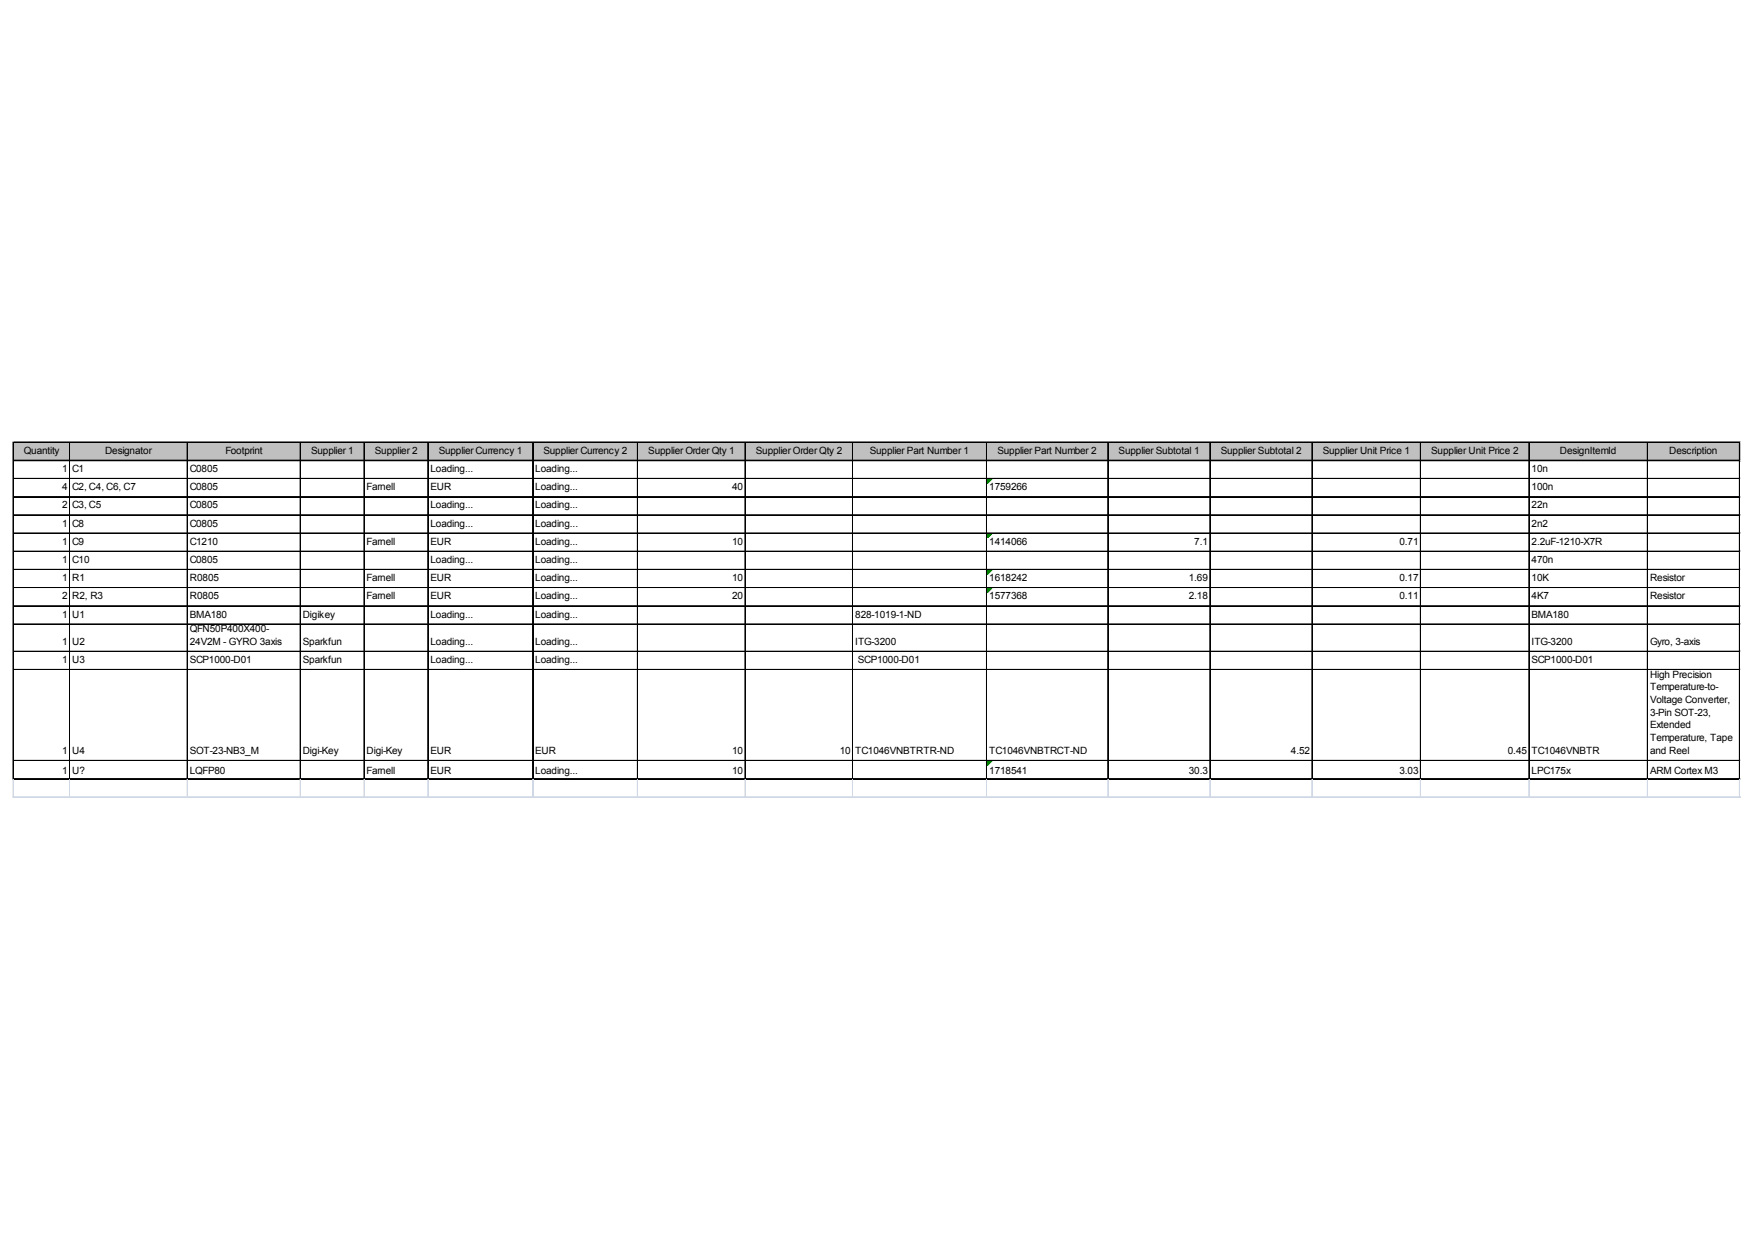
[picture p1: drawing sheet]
<svg xmlns="http://www.w3.org/2000/svg" width="297mm" height="210mm" viewBox="0 0 297 210" stroke-linecap="round" stroke-linejoin="round" font-family="sans-serif">
<defs><g id="words">
<g font-size="1.7">
<text x="4" y="76.7">Quantity</text>
<text x="17.8" y="76.7">Designator</text>
<text x="38.1" y="76.7">Footprint</text>
<text x="52.6" y="76.7">Supplier 1</text>
<text x="63.4" y="76.7">Supplier 2</text>
<text x="74.2" y="76.7">SupplierCurrency 1</text>
<text x="91.9" y="76.7">SupplierCurrency 2</text>
<text x="109.6" y="76.7">Supplier Order Qty 1</text>
<text x="127.8" y="76.7">Supplier Order Qty 2</text>
<text x="147" y="76.7">Supplier Part Number 1</text>
<text x="168.6" y="76.7">Supplier Part Number 2</text>
<text x="189.1" y="76.7">Supplier Subtotal 1</text>
<text x="206.4" y="76.7">Supplier Subtotal 2</text>
<text x="223.6" y="76.7">Supplier Unit Price 1</text>
<text x="242" y="76.7">Supplier Unit Price 2</text>
<text x="263.7" y="76.7">DesignItemId</text>
<text x="282.2" y="76.7">Description</text>
<text x="10.5" y="79.8">1</text>
<text x="10.5" y="82.8">4</text>
<text x="12.2" y="79.8">C1</text>
<text x="12.2" y="82.8">C2, C4, C6, C7</text>
<text x="32.1" y="79.8">C0805</text>
<text x="32.1" y="82.8">C0805</text>
<text x="62" y="82.8">Farnell</text>
<text x="72.8" y="79.8">Loading...</text>
<text x="72.8" y="82.8">EUR</text>
<text x="90.5" y="79.8">Loading...</text>
<text x="90.5" y="82.8">Loading...</text>
<text x="123.8" y="82.8">40</text>
<text x="167.2" y="82.8">1759266</text>
<text x="258.9" y="79.8">10n</text>
<text x="258.9" y="82.8">100n</text>
<text x="10.5" y="85.9">2</text>
<text x="10.5" y="89">1</text>
<text x="12.2" y="85.9">C3, C5</text>
<text x="12.2" y="89">C8</text>
<text x="32.1" y="85.9">C0805</text>
<text x="32.1" y="89">C0805</text>
<text x="72.8" y="85.9">Loading...</text>
<text x="72.8" y="89">Loading...</text>
<text x="90.5" y="85.9">Loading...</text>
<text x="90.5" y="89">Loading...</text>
<text x="258.9" y="85.9">22n</text>
<text x="258.9" y="89">2n2</text>
<text x="10.5" y="92.1">1</text>
<text x="10.5" y="95.1">1</text>
<text x="12.2" y="92.1">C9</text>
<text x="12.2" y="95.1">C10</text>
<text x="32.1" y="92.1">C1210</text>
<text x="32.1" y="95.1">C0805</text>
<text x="62" y="92.1">Farnell</text>
<text x="72.8" y="92.1">EUR</text>
<text x="72.8" y="95.1">Loading...</text>
<text x="90.5" y="92.1">Loading...</text>
<text x="90.5" y="95.1">Loading...</text>
<text x="123.8" y="92.1">10</text>
<text x="167.2" y="92.1">1414066</text>
<text x="201.9" y="92.1">7.1</text>
<text x="236.6" y="92.1">0.71</text>
<text x="258.9" y="92.1">2.2uF-1210-X7R</text>
<text x="258.9" y="95.1">470n</text>
<text x="10.5" y="98.2">1</text>
<text x="10.5" y="101.3">2</text>
<text x="12.2" y="98.2">R1</text>
<text x="12.2" y="101.3">R2, R3</text>
<text x="32.1" y="98.2">R0805</text>
<text x="32.1" y="101.3">R0805</text>
<text x="62" y="98.2">Farnell</text>
<text x="62" y="101.3">Farnell</text>
<text x="72.8" y="98.2">EUR</text>
<text x="72.8" y="101.3">EUR</text>
<text x="90.5" y="98.2">Loading...</text>
<text x="90.5" y="101.3">Loading...</text>
<text x="123.8" y="98.2">10</text>
<text x="123.8" y="101.3">20</text>
<text x="167.2" y="98.2">1618242</text>
<text x="167.2" y="101.3">1577368</text>
<text x="201" y="98.2">1.69</text>
<text x="201" y="101.3">2.18</text>
<text x="236.6" y="98.2">0.17</text>
<text x="236.6" y="101.3">0.11</text>
<text x="258.9" y="98.2">10K</text>
<text x="258.9" y="101.3">4K7</text>
<text x="279" y="98.2">Resistor</text>
<text x="279" y="101.3">Resistor</text>
<text x="10.5" y="104.4">1</text>
<text x="12.2" y="104.4">U1</text>
<text x="32.1" y="104.4">BMA180</text>
<text x="32.1" y="106.8">QFN50P400X400-</text>
<text x="51.2" y="104.4">Digikey</text>
<text x="72.8" y="104.4">Loading...</text>
<text x="90.5" y="104.4">Loading...</text>
<text x="144.6" y="104.4">828-1019-1-ND</text>
<text x="258.9" y="104.4">BMA180</text>
<text x="10.5" y="109">1</text>
<text x="10.5" y="112">1</text>
<text x="12.2" y="109">U2</text>
<text x="12.2" y="112">U3</text>
<text x="32.1" y="109">24V2M - GYRO 3axis</text>
<text x="32.1" y="112">SCP1000-D01</text>
<text x="51.2" y="109">Sparkfun</text>
<text x="51.2" y="112">Sparkfun</text>
<text x="72.8" y="109">Loading...</text>
<text x="72.8" y="112">Loading...</text>
<text x="90.5" y="109">Loading...</text>
<text x="90.5" y="112">Loading...</text>
<text x="144.6" y="109">ITG-3200</text>
<text x="145" y="112">SCP1000-D01</text>
<text x="258.9" y="109">ITG-3200</text>
<text x="258.9" y="112">SCP1000-D01</text>
<text x="279" y="109">Gyro, 3-axis</text>
<text x="279" y="114.5">High Precision</text>
<text x="279" y="116.7">Temperature-to-</text>
<text x="279" y="118.8">Voltage Converter,</text>
<text x="279" y="121">3-Pin SOT-23,</text>
<text x="279" y="123.1">Extended</text>
<text x="279" y="125.3">Temperature, Tape</text>
<text x="10.5" y="127.4">1</text>
<text x="10.5" y="130.8">1</text>
<text x="12.2" y="127.4">U4</text>
<text x="12.2" y="130.8">U?</text>
<text x="32.1" y="127.4">SOT-23-NB3_M</text>
<text x="32.1" y="130.8">LQFP80</text>
<text x="51.2" y="127.4">Digi-Key</text>
<text x="62" y="127.4">Digi-Key</text>
<text x="62" y="130.8">Farnell</text>
<text x="72.8" y="127.4">EUR</text>
<text x="72.8" y="130.8">EUR</text>
<text x="90.5" y="127.4">EUR</text>
<text x="90.5" y="130.8">Loading...</text>
<text x="123.8" y="127.4">10</text>
<text x="123.8" y="130.8">10</text>
<text x="142" y="127.4">10</text>
<text x="144.6" y="127.4">TC1046VNBTRTR-ND</text>
<text x="167.2" y="127.4">TC1046VNBTRCT-ND</text>
<text x="167.2" y="130.8">1718541</text>
<text x="201" y="130.8">30.3</text>
<text x="218.2" y="127.4">4.52</text>
<text x="236.6" y="130.8">3.03</text>
<text x="254.9" y="127.4">0.45</text>
<text x="258.9" y="127.4">TC1046VNBTR</text>
<text x="258.9" y="130.8">LPC175x</text>
<text x="279" y="127.4">and Reel</text>
<text x="279" y="130.8">ARM Cortex M3</text>
</g>
</g></defs>
<path d="M2.3 74.8h291.9v3.1h-291.9z" fill="#c0c0c0"/>
<path d="M166.9 81h.8" fill="none" stroke="#008000" stroke-width=".17"/>
<path d="M166.9 81h.8v.2h-.8z" fill="#008000"/>
<path d="M166.9 81.2h.6" fill="none" stroke="#008000" stroke-width=".17"/>
<path d="M166.9 81.2h.6v.1h-.6z" fill="#008000"/>
<path d="M166.9 81.3h.5" fill="none" stroke="#008000" stroke-width=".17"/>
<path d="M166.9 81.3h.5v.2h-.5z" fill="#008000"/>
<path d="M166.9 81.5h.3" fill="none" stroke="#008000" stroke-width=".17"/>
<path d="M166.9 81.5h.3v.1h-.3z" fill="#008000"/>
<path d="M166.9 81.6h.2" fill="none" stroke="#008000" stroke-width=".17"/>
<path d="M166.9 81.6h.2v.2h-.2z" fill="#008000"/>
<path d="M166.9 90.2h.8" fill="none" stroke="#008000" stroke-width=".17"/>
<path d="M166.9 90.2h.8v.2h-.8z" fill="#008000"/>
<path d="M166.9 90.4h.6" fill="none" stroke="#008000" stroke-width=".17"/>
<path d="M166.9 90.4h.6v.1h-.6z" fill="#008000"/>
<path d="M166.9 90.5h.5" fill="none" stroke="#008000" stroke-width=".17"/>
<path d="M166.9 90.5h.5v.2h-.5z" fill="#008000"/>
<path d="M166.9 90.7h.3" fill="none" stroke="#008000" stroke-width=".17"/>
<path d="M166.9 90.7h.3v.1h-.3z" fill="#008000"/>
<path d="M166.9 90.8h.2" fill="none" stroke="#008000" stroke-width=".17"/>
<path d="M166.9 90.8h.2v.2h-.2z" fill="#008000"/>
<path d="M166.9 96.4h.8" fill="none" stroke="#008000" stroke-width=".17"/>
<path d="M166.9 96.4h.8v.1h-.8z" fill="#008000"/>
<path d="M166.9 96.5h.6" fill="none" stroke="#008000" stroke-width=".17"/>
<path d="M166.9 96.5h.6v.2h-.6z" fill="#008000"/>
<path d="M166.9 96.7h.5" fill="none" stroke="#008000" stroke-width=".17"/>
<path d="M166.9 96.7h.5v.1h-.5z" fill="#008000"/>
<path d="M166.9 96.8h.3" fill="none" stroke="#008000" stroke-width=".17"/>
<path d="M166.9 96.8h.3v.2h-.3z" fill="#008000"/>
<path d="M166.9 97h.2" fill="none" stroke="#008000" stroke-width=".17"/>
<path d="M166.9 97h.2v.1h-.2z" fill="#008000"/>
<path d="M166.9 99.4h.8" fill="none" stroke="#008000" stroke-width=".17"/>
<path d="M166.9 99.4h.8v.2h-.8z" fill="#008000"/>
<path d="M166.9 99.6h.6" fill="none" stroke="#008000" stroke-width=".17"/>
<path d="M166.9 99.6h.6v.2h-.6z" fill="#008000"/>
<path d="M166.9 99.8h.5" fill="none" stroke="#008000" stroke-width=".17"/>
<path d="M166.9 99.8h.5v.1h-.5z" fill="#008000"/>
<path d="M166.9 99.9h.3" fill="none" stroke="#008000" stroke-width=".17"/>
<path d="M166.9 99.9h.3v.2h-.3z" fill="#008000"/>
<path d="M166.9 100.1h.2" fill="none" stroke="#008000" stroke-width=".17"/>
<path d="M166.9 100.1h.2v.1h-.2z" fill="#008000"/>
<path d="M166.9 128.7h.8" fill="none" stroke="#008000" stroke-width=".17"/>
<path d="M166.9 128.7h.8v.1h-.8z" fill="#008000"/>
<path d="M166.9 128.8h.6" fill="none" stroke="#008000" stroke-width=".17"/>
<path d="M166.9 128.8h.6v.2h-.6z" fill="#008000"/>
<path d="M166.9 129h.5" fill="none" stroke="#008000" stroke-width=".17"/>
<path d="M166.9 129h.5v.1h-.5z" fill="#008000"/>
<path d="M166.9 129.1h.3" fill="none" stroke="#008000" stroke-width=".17"/>
<path d="M166.9 129.1h.3v.2h-.3z" fill="#008000"/>
<path d="M166.9 129.3h.2" fill="none" stroke="#008000" stroke-width=".17"/>
<path d="M166.9 129.3h.2v.1h-.2z" fill="#008000"/>
<g fill="none" stroke="#000" stroke-width=".17">
<path d="M2.2 74.7v57M2.3 74.7v57M2.4 74.7h291.8M2.4 74.8h291.8M2.4 77.8h291.8M11.8 74.9v56.8M31.6 74.9v56.8M31.7 74.9v56.8M50.7 74.9v56.8M50.8 74.9v56.8M61.5 74.9v56.8M61.6 74.9v56.8"/>
<path d="M72.3 74.9v56.8M72.4 74.9v56.8M90 74.9v56.8M90.1 74.9v56.8M107.8 74.9v56.8M125.9 74.9v56.8M126 74.9v56.8M144.1 74.9v56.8M144.2 74.9v56.8M166.8 74.9v56.8M166.9 74.9v56.8M187.3 74.9v56.8"/>
<path d="M204.5 74.9v56.8M204.6 74.9v56.8M221.8 74.9v56.8M221.9 74.9v56.8M240.1 74.9v56.8M240.2 74.9v56.8M258.5 74.9v56.8M278.5 74.9v56.8M278.6 74.9v56.8M294.1 74.9v56.8M2.4 80.8h291.8M2.4 80.9h291.8"/>
<path d="M2.4 83.9h291.8M2.4 84h291.8M2.4 87h291.8M2.4 87.1h291.8M2.4 90.1h291.8M2.4 93.1h291.8M2.4 93.2h291.8M2.4 96.2h291.8M2.4 96.3h291.8M2.4 99.3h291.8M2.4 99.4h291.8M2.4 102.4h291.8"/>
<path d="M2.4 105.4h291.8M2.4 105.5h291.8M2.4 110.1h291.8M2.4 113.1h291.8M2.4 113.2h291.8M2.4 128.5h291.8M2.4 128.6h291.8M2.4 131.6h291.8M2.4 131.7h291.8"/>
</g>
<g fill="none" stroke="#d0d7e5" stroke-width=".17">
<path d="M294.2 74.7h.1M2.2 131.7v3.2M2.3 131.7v3.2M11.8 131.7v3.2M31.6 131.7v3.2M31.7 131.7v3.2M50.7 131.7v3.2M50.8 131.7v3.2M61.5 131.7v3.2M61.6 131.7v3.2M72.3 131.7v3.2M72.4 131.7v3.2"/>
<path d="M90 131.7v3.2M90.1 131.7v3.2M107.8 131.7v3.2M125.9 131.7v3.2M126 131.7v3.2M144.1 131.7v3.2M144.2 131.7v3.2M166.8 131.7v3.2M166.9 131.7v3.2M187.3 131.7v3.2M204.5 131.7v3.2M204.6 131.7v3.2"/>
<path d="M221.8 131.7v3.2M221.9 131.7v3.2M240.1 131.7v3.2M240.2 131.7v3.2M258.5 131.7v3.2M278.5 131.7v3.2M278.6 131.7v3.2M294.1 131.7v3.2"/>
</g>
<path d="M294.2 74.7l.1 .2z" fill="#d0d7e5"/>
<path d="M294.2 77.8h.1" fill="none" stroke="#d0d7e5" stroke-width=".17"/>
<path d="M294.2 77.8l.1 .1z" fill="#d0d7e5"/>
<path d="M294.2 80.8h.1" fill="none" stroke="#d0d7e5" stroke-width=".17"/>
<path d="M294.2 80.8l.1 .2z" fill="#d0d7e5"/>
<path d="M294.2 83.9h.1" fill="none" stroke="#d0d7e5" stroke-width=".17"/>
<path d="M294.2 83.9l.1 .2z" fill="#d0d7e5"/>
<path d="M294.2 87h.1" fill="none" stroke="#d0d7e5" stroke-width=".17"/>
<path d="M294.2 87l.1 .1z" fill="#d0d7e5"/>
<path d="M294.2 90.1h.1" fill="none" stroke="#d0d7e5" stroke-width=".17"/>
<path d="M294.2 90.1l.1 .1z" fill="#d0d7e5"/>
<path d="M294.2 93.1h.1" fill="none" stroke="#d0d7e5" stroke-width=".17"/>
<path d="M294.2 93.1l.1 .2z" fill="#d0d7e5"/>
<path d="M294.2 96.2h.1" fill="none" stroke="#d0d7e5" stroke-width=".17"/>
<path d="M294.2 96.2l.1 .2z" fill="#d0d7e5"/>
<path d="M294.2 99.3h.1" fill="none" stroke="#d0d7e5" stroke-width=".17"/>
<path d="M294.2 99.3l.1 .1z" fill="#d0d7e5"/>
<path d="M294.2 102.4h.1" fill="none" stroke="#d0d7e5" stroke-width=".17"/>
<path d="M294.2 102.4l.1 .1z" fill="#d0d7e5"/>
<path d="M294.2 105.4h.1" fill="none" stroke="#d0d7e5" stroke-width=".17"/>
<path d="M294.2 105.4l.1 .2z" fill="#d0d7e5"/>
<path d="M294.2 110.1h.1" fill="none" stroke="#d0d7e5" stroke-width=".17"/>
<path d="M294.2 110.1l.1 .1z" fill="#d0d7e5"/>
<path d="M294.2 113.1h.1" fill="none" stroke="#d0d7e5" stroke-width=".17"/>
<path d="M294.2 113.1l.1 .2z" fill="#d0d7e5"/>
<path d="M294.2 128.5h.1" fill="none" stroke="#d0d7e5" stroke-width=".17"/>
<path d="M294.2 128.5l.1 .2z" fill="#d0d7e5"/>
<path d="M294.2 131.6h.1" fill="none" stroke="#d0d7e5" stroke-width=".17"/>
<path d="M294.2 131.6l.1 .1z" fill="#d0d7e5"/>
<path d="M2.2 134.7h292.1" fill="none" stroke="#d0d7e5" stroke-width=".17"/>
<use href="#words"/>
</svg>
